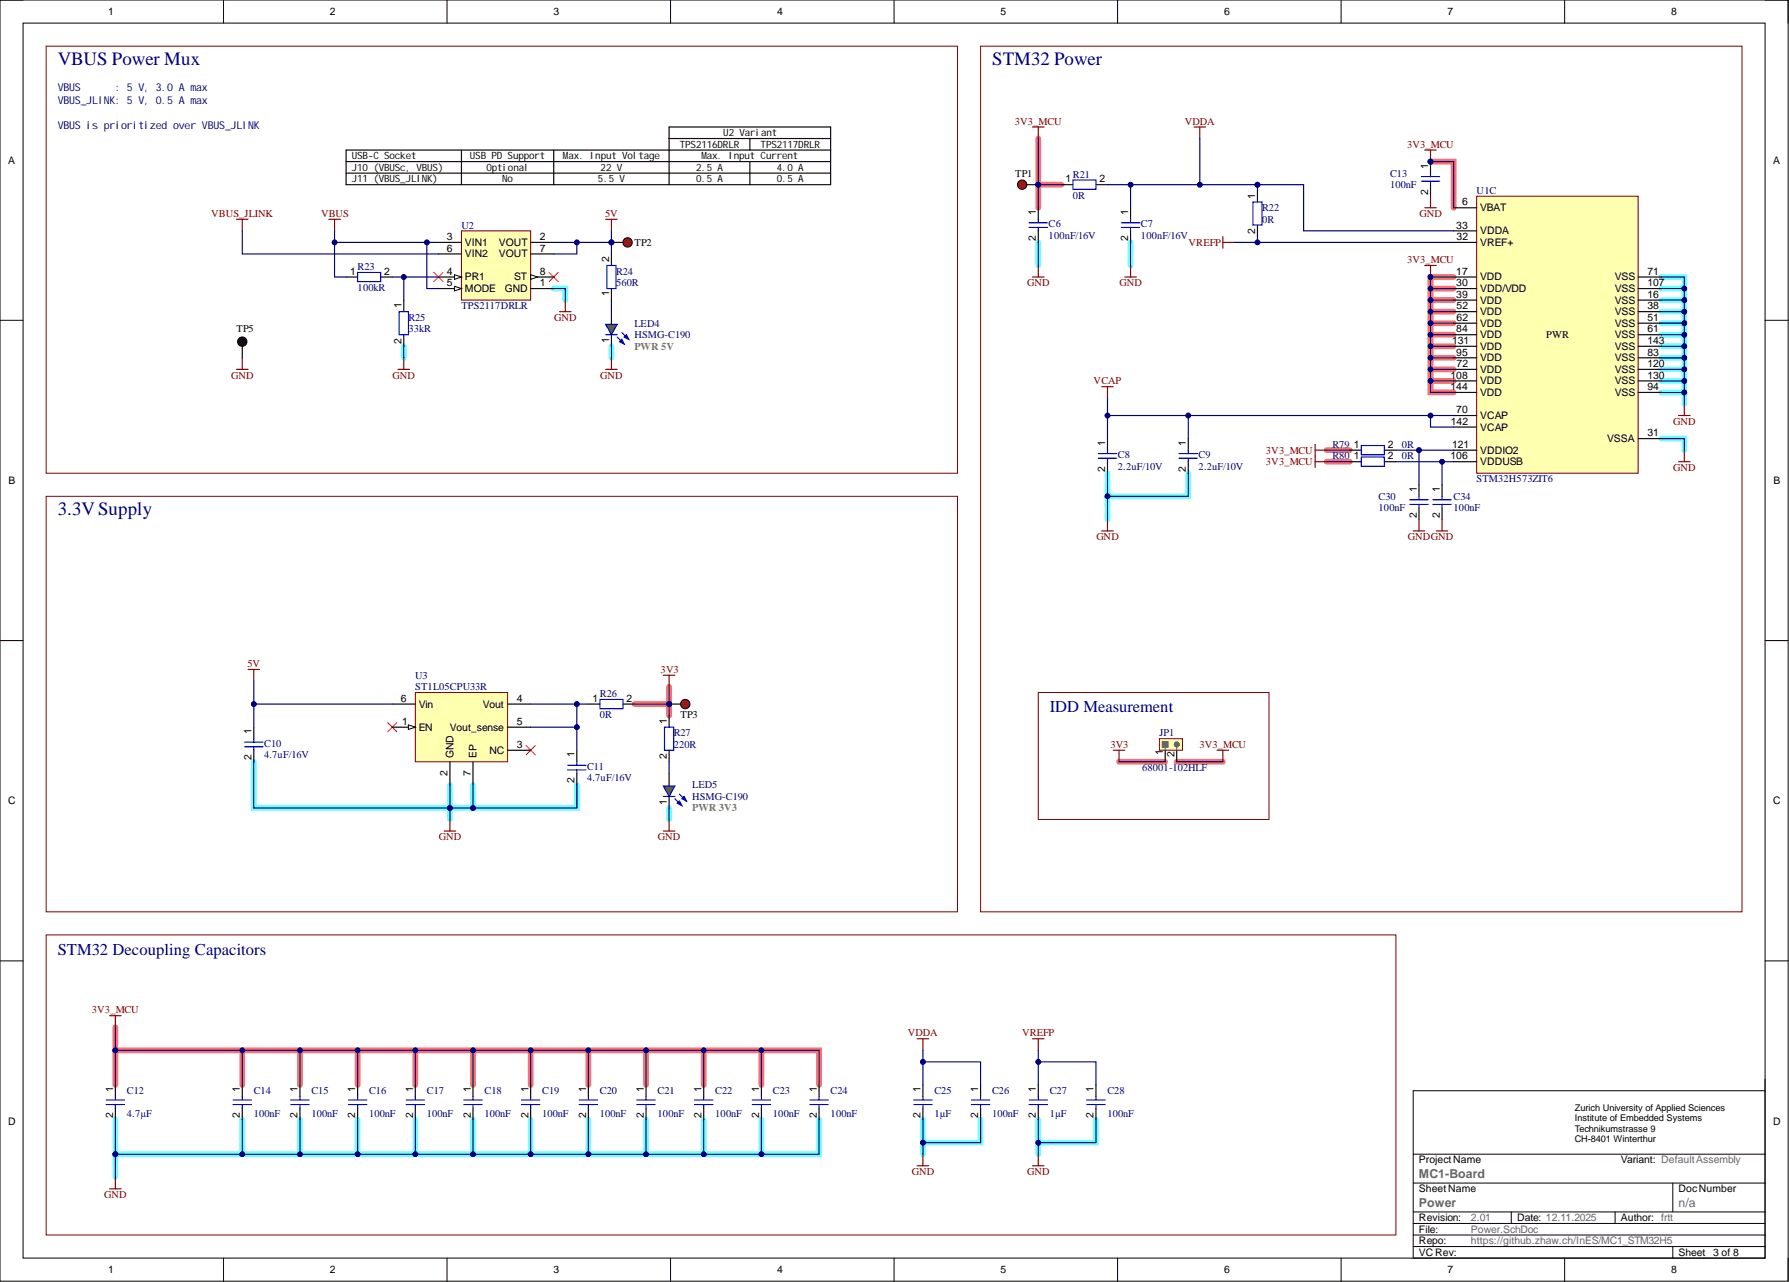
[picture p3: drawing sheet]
<svg xmlns="http://www.w3.org/2000/svg" width="393mm" height="282mm" viewBox="0 0 393 282" stroke-linecap="round" stroke-linejoin="round" font-family="sans-serif">
<defs><g id="words">
<g font-size="4.1" fill="#000080">
<text x="12.7" y="14.3">VBUS Power Mux</text>
<text x="218.1" y="14.3">STM32 Power</text>
<text x="12.7" y="113.3">3.3VSupply</text>
</g>
<g font-size="3.6" fill="#000080">
<text x="230.8" y="156.6">IDD Measurement</text>
<text x="12.7" y="209.9">STM32 Decoupling Capacitors</text>
</g>
<g font-size="2.7" fill="#666">
<text x="312" y="258.9">MC1-Board</text>
<text x="312" y="265.3">Power</text>
<text x="369.1" y="265.3">n/a</text>
</g>
<g font-size="2.4" fill="#000080">
<text x="12.7" y="20">VBUS</text>
<text x="12.7" y="22.8">VBUS_JLINK: 5 V, 0.5 A max</text>
<text x="25.4" y="20">: 5 V, 3.0 A max</text>
<text x="12.7" y="28.3">VBUS is prioritized over VBUS_JLINK</text>
</g>
<g font-size="2.3">
<text x="23.8" y="3.3">1</text>
<text x="72.5" y="3.3">2</text>
<text x="121.7" y="3.3">3</text>
<text x="170.9" y="3.3">4</text>
<text x="220" y="3.3">5</text>
<text x="269.1" y="3.3">6</text>
<text x="318.2" y="3.3">7</text>
<text x="367.5" y="3.3">8</text>
<text x="1.8" y="36">A</text>
<text x="223.2" y="38.8">TP1</text>
<text x="234.3" y="40.1">1</text>
<text x="241.7" y="40.1">2</text>
<text x="314" y="37.1" transform="rotate(-90 314 37.1)">1</text>
<text x="389.9" y="36">A</text>
<text x="227.8" y="47.2" transform="rotate(-90 227.8 47.2)">1</text>
<text x="248.1" y="47.2" transform="rotate(-90 248.1 47.2)">1</text>
<text x="276" y="43.7" transform="rotate(-90 276 43.7)">1</text>
<text x="314" y="42.8" transform="rotate(-90 314 42.8)">2</text>
<text x="321.5" y="45.2">6</text>
<text x="325.4" y="46.4">VBAT</text>
<text x="98.2" y="52.8">3</text>
<text x="118.7" y="52.8">2</text>
<text x="227.8" y="53" transform="rotate(-90 227.8 53)">2</text>
<text x="248.1" y="53" transform="rotate(-90 248.1 53)">2</text>
<text x="276" y="51.4" transform="rotate(-90 276 51.4)">2</text>
<text x="320.2" y="50.3">33</text>
<text x="320.3" y="52.8">32</text>
<text x="325.4" y="51.5">VDDA</text>
<text x="98.2" y="55.3">6</text>
<text x="102.2" y="54.1">VIN1</text>
<text x="102.2" y="56.6">VIN2</text>
<text x="109.7" y="54.1">VOUT</text>
<text x="109.7" y="56.6">VOUT</text>
<text x="118.7" y="55.3">7</text>
<text x="133.9" y="57.6" transform="rotate(-90 133.9 57.6)">2</text>
<text x="139.5" y="54.1">TP2</text>
<text x="325.4" y="54.1">VREF+</text>
<text x="77" y="60.4">1</text>
<text x="84.5" y="60.4">2</text>
<text x="98.2" y="60.4">4</text>
<text x="98.2" y="62.9">5</text>
<text x="102.2" y="61.7">PR1</text>
<text x="102.2" y="64.2">MODE</text>
<text x="111" y="64.2">GND</text>
<text x="113" y="61.7">ST</text>
<text x="118.7" y="62.9">1</text>
<text x="118.7" y="60.4">8</text>
<text x="133.9" y="65.1" transform="rotate(-90 133.9 65.1)">1</text>
<text x="320.2" y="62.9">30</text>
<text x="320.2" y="60.4">17</text>
<text x="320.2" y="65.5">39</text>
<text x="325.4" y="64.2">VDD/VDD</text>
<text x="325.4" y="61.7">VDD</text>
<text x="355" y="61.7">VSS</text>
<text x="355" y="64.2">VSS</text>
<text x="362.2" y="65.5">16</text>
<text x="362.2" y="60.4">71</text>
<text x="362.2" y="62.9">107</text>
<text x="88.3" y="67.8" transform="rotate(-90 88.3 67.8)">1</text>
<text x="320.3" y="70.6">62</text>
<text x="320.3" y="68">52</text>
<text x="325.4" y="66.7">VDD</text>
<text x="325.4" y="71.8">VDD</text>
<text x="325.4" y="69.3">VDD</text>
<text x="355" y="66.7">VSS</text>
<text x="355" y="69.3">VSS</text>
<text x="355" y="71.8">VSS</text>
<text x="362.2" y="68">38</text>
<text x="362.2" y="70.6">51</text>
<text x="52" y="73.1">TP5</text>
<text x="88.3" y="75.5" transform="rotate(-90 88.3 75.5)">2</text>
<text x="133.9" y="75.5" transform="rotate(-90 133.9 75.5)">1</text>
<text x="319.3" y="75.6">131</text>
<text x="320.2" y="73.1">84</text>
<text x="325.4" y="74.4">VDD</text>
<text x="325.4" y="76.9">VDD</text>
<text x="340" y="74.4">PWR</text>
<text x="355" y="76.9">VSS</text>
<text x="355" y="74.4">VSS</text>
<text x="362.2" y="75.6">143</text>
<text x="362.2" y="73.1">61</text>
<text x="318.9" y="83.2">108</text>
<text x="320.2" y="78.2">95</text>
<text x="320.3" y="80.7">72</text>
<text x="325.4" y="79.4">VDD</text>
<text x="325.4" y="82">VDD</text>
<text x="355" y="82">VSS</text>
<text x="355" y="79.4">VSS</text>
<text x="362.2" y="83.2">130</text>
<text x="362.2" y="80.7">120</text>
<text x="362.2" y="78.2">83</text>
<text x="318.9" y="85.8">144</text>
<text x="325.4" y="84.5">VDD</text>
<text x="325.4" y="87">VDD</text>
<text x="355" y="84.5">VSS</text>
<text x="355" y="87">VSS</text>
<text x="362.2" y="85.8">94</text>
<text x="319" y="93.4">142</text>
<text x="320.2" y="90.9">70</text>
<text x="325.4" y="92.1">VCAP</text>
<text x="325.4" y="94.7">VCAP</text>
<text x="362.2" y="95.9">31</text>
<text x="243" y="98" transform="rotate(-90 243 98)">1</text>
<text x="260.8" y="98" transform="rotate(-90 260.8 98)">1</text>
<text x="297.7" y="98.5">1</text>
<text x="297.7" y="101">1</text>
<text x="305.1" y="98.5">2</text>
<text x="305.1" y="101">2</text>
<text x="318.9" y="101">106</text>
<text x="319.3" y="98.5">121</text>
<text x="325.4" y="99.7">VDDIO2</text>
<text x="353.3" y="97.2">VSSA</text>
<text x="1.9" y="106.4">B</text>
<text x="243" y="103.7" transform="rotate(-90 243 103.7)">2</text>
<text x="260.8" y="103.7" transform="rotate(-90 260.8 103.7)">2</text>
<text x="325.4" y="102.3">VDDUSB</text>
<text x="389.9" y="106.4">B</text>
<text x="311.5" y="113.9" transform="rotate(-90 311.5 113.9)">2</text>
<text x="311.5" y="108.1" transform="rotate(-90 311.5 108.1)">1</text>
<text x="316.6" y="113.9" transform="rotate(-90 316.6 113.9)">2</text>
<text x="316.6" y="108.1" transform="rotate(-90 316.6 108.1)">1</text>
<text x="88.1" y="154.3">6</text>
<text x="92.1" y="155.6">Vin</text>
<text x="106.2" y="155.6">Vout</text>
<text x="113.6" y="154.3">4</text>
<text x="130.3" y="154.3">1</text>
<text x="137.7" y="154.3">2</text>
<text x="55.3" y="161.4" transform="rotate(-90 55.3 161.4)">1</text>
<text x="88.4" y="159.4">1</text>
<text x="92.1" y="160.6">EN</text>
<text x="98.9" y="160.6">Vout_sense</text>
<text x="113.6" y="159.4">5</text>
<text x="146.6" y="159.1" transform="rotate(-90 146.6 159.1)">1</text>
<text x="149.7" y="157.8">TP3</text>
<text x="55.3" y="167.2" transform="rotate(-90 55.3 167.2)">2</text>
<text x="99.7" y="166.7" transform="rotate(-90 99.7 166.7)">GND</text>
<text x="104.8" y="166.7" transform="rotate(-90 104.8 166.7)">EP</text>
<text x="107.6" y="165.7">NC</text>
<text x="113.6" y="164.4">3</text>
<text x="126.3" y="166.5" transform="rotate(-90 126.3 166.5)">1</text>
<text x="146.6" y="166.9" transform="rotate(-90 146.6 166.9)">2</text>
<text x="255.7" y="166.1" transform="rotate(-90 255.7 166.1)">1</text>
<text x="258.2" y="166.4" transform="rotate(-90 258.2 166.4)">2</text>
<text x="98.4" y="170.7" transform="rotate(-90 98.4 170.7)">2</text>
<text x="103.5" y="170.7" transform="rotate(-90 103.5 170.7)">7</text>
<text x="126.3" y="172.2" transform="rotate(-90 126.3 172.2)">2</text>
<text x="1.8" y="176.9">C</text>
<text x="146.6" y="177" transform="rotate(-90 146.6 177)">1</text>
<text x="389.9" y="176.9">C</text>
<text x="24.9" y="245.8" transform="rotate(-90 24.9 245.8)">2</text>
<text x="24.9" y="240.1" transform="rotate(-90 24.9 240.1)">1</text>
<text x="52.8" y="245.8" transform="rotate(-90 52.8 245.8)">2</text>
<text x="52.8" y="240.1" transform="rotate(-90 52.8 240.1)">1</text>
<text x="65.4" y="245.8" transform="rotate(-90 65.4 245.8)">2</text>
<text x="65.4" y="240.1" transform="rotate(-90 65.4 240.1)">1</text>
<text x="78.1" y="245.8" transform="rotate(-90 78.1 245.8)">2</text>
<text x="78.1" y="240.1" transform="rotate(-90 78.1 240.1)">1</text>
<text x="90.8" y="245.8" transform="rotate(-90 90.8 245.8)">2</text>
<text x="90.8" y="240.1" transform="rotate(-90 90.8 240.1)">1</text>
<text x="103.5" y="245.8" transform="rotate(-90 103.5 245.8)">2</text>
<text x="103.5" y="240.1" transform="rotate(-90 103.5 240.1)">1</text>
<text x="116.2" y="245.8" transform="rotate(-90 116.2 245.8)">2</text>
<text x="116.2" y="240.1" transform="rotate(-90 116.2 240.1)">1</text>
<text x="128.9" y="245.8" transform="rotate(-90 128.9 245.8)">2</text>
<text x="128.9" y="240.1" transform="rotate(-90 128.9 240.1)">1</text>
<text x="141.5" y="245.8" transform="rotate(-90 141.5 245.8)">2</text>
<text x="141.5" y="240.1" transform="rotate(-90 141.5 240.1)">1</text>
<text x="154.2" y="245.8" transform="rotate(-90 154.2 245.8)">2</text>
<text x="154.2" y="240.1" transform="rotate(-90 154.2 240.1)">1</text>
<text x="166.9" y="245.8" transform="rotate(-90 166.9 245.8)">2</text>
<text x="166.9" y="240.1" transform="rotate(-90 166.9 240.1)">1</text>
<text x="179.6" y="245.8" transform="rotate(-90 179.6 245.8)">2</text>
<text x="179.6" y="240.1" transform="rotate(-90 179.6 240.1)">1</text>
<text x="202.4" y="245.8" transform="rotate(-90 202.4 245.8)">2</text>
<text x="202.4" y="240.1" transform="rotate(-90 202.4 240.1)">1</text>
<text x="215.1" y="245.8" transform="rotate(-90 215.1 245.8)">2</text>
<text x="215.1" y="240.1" transform="rotate(-90 215.1 240.1)">1</text>
<text x="227.8" y="245.8" transform="rotate(-90 227.8 245.8)">2</text>
<text x="227.8" y="240.1" transform="rotate(-90 227.8 240.1)">1</text>
<text x="240.5" y="245.8" transform="rotate(-90 240.5 245.8)">2</text>
<text x="240.5" y="240.1" transform="rotate(-90 240.5 240.1)">1</text>
<text x="1.8" y="247.3">D</text>
<text x="389.9" y="247.3">D</text>
<text x="312" y="255.8">ProjectName</text>
<text x="356.4" y="255.8">Variant: DefaultAssembly</text>
<text x="312" y="262.1">Sheet Name</text>
<text x="369.1" y="262.1">DocNumber</text>
<text x="312" y="268.5">Revision:</text>
<text x="333.6" y="268.5">Date: 12.11.2025</text>
<text x="356.4" y="268.5">Author: frtt</text>
<text x="312" y="271">File:</text>
<text x="312" y="273.6">Repo:</text>
<text x="23.8" y="279.9">1</text>
<text x="72.5" y="279.9">2</text>
<text x="121.7" y="279.9">3</text>
<text x="170.9" y="279.9">4</text>
<text x="220" y="279.9">5</text>
<text x="269.1" y="279.9">6</text>
<text x="312" y="276.1">VCRev:</text>
<text x="318.2" y="279.9">7</text>
<text x="367.5" y="279.9">8</text>
<text x="369.1" y="276.1">Sheet</text>
<text x="376.7" y="276.1">3 of 8</text>
</g>
<g font-size="2.3" fill="#800000">
<text x="223.1" y="27.4">3V3_MCU</text>
<text x="260.5" y="27.4">VDDA</text>
<text x="309.4" y="32.5">3V3_MCU</text>
<text x="46.4" y="47.7">VBUS_JLINK</text>
<text x="70.6" y="47.7">VBUS</text>
<text x="133.1" y="47.7">5V</text>
<text x="312.1" y="47.7">GND</text>
<text x="261.3" y="54.1">VREFP</text>
<text x="309.4" y="57.9">3V3_MCU</text>
<text x="225.8" y="62.9">GND</text>
<text x="246.1" y="62.9">GND</text>
<text x="121.8" y="70.6">GND</text>
<text x="50.8" y="83.2">GND</text>
<text x="86.3" y="83.2">GND</text>
<text x="132" y="83.2">GND</text>
<text x="240.5" y="84.5">VCAP</text>
<text x="367.9" y="93.4">GND</text>
<text x="278.3" y="99.7">3V3_MCU</text>
<text x="278.3" y="102.3">3V3_MCU</text>
<text x="367.9" y="103.5">GND</text>
<text x="241.1" y="118.8">GND</text>
<text x="309.5" y="118.8">GNDGND</text>
<text x="54.5" y="146.7">5V</text>
<text x="145.3" y="148">3V3</text>
<text x="244.2" y="164.4">3V3</text>
<text x="263.7" y="164.4">3V3_MCU</text>
<text x="96.5" y="184.7">GND</text>
<text x="144.7" y="184.7">GND</text>
<text x="20.2" y="222.8">3V3_MCU</text>
<text x="199.6" y="227.9">VDDA</text>
<text x="224.7" y="227.9">VREFP</text>
<text x="22.9" y="263.4">GND</text>
<text x="200.5" y="258.3">GND</text>
<text x="225.8" y="258.3">GND</text>
</g>
<g font-size="2.3" fill="#000080">
<text x="235.9" y="39.1">R21</text>
<text x="305.6" y="41.4">100nF</text>
<text x="305.6" y="38.8">C13</text>
<text x="235.9" y="43.7">0R</text>
<text x="277.5" y="46.4">R22</text>
<text x="324.7" y="42.6">U1C</text>
<text x="101.5" y="50.3">U2</text>
<text x="230.6" y="50">C6</text>
<text x="230.6" y="52.5">100nF/16V</text>
<text x="250.9" y="50">C7</text>
<text x="250.9" y="52.5">100nF/16V</text>
<text x="277.5" y="49">0R</text>
<text x="78.6" y="59.4">R23</text>
<text x="78.6" y="64">100kR</text>
<text x="135.4" y="60.4">R24</text>
<text x="135.4" y="62.9">560R</text>
<text x="89.8" y="70.6">R25</text>
<text x="101.5" y="68">TPS2117DRLR</text>
<text x="139.5" y="71.8">LED4</text>
<text x="89.8" y="73.1">33kR</text>
<text x="139.5" y="74.4">HSMG-C190</text>
<text x="245.8" y="100.8">C8</text>
<text x="263.5" y="100.8">C9</text>
<text x="293" y="98.5">R79</text>
<text x="293" y="101">R80</text>
<text x="308.2" y="98.5">0R</text>
<text x="308.2" y="101">0R</text>
<text x="245.8" y="103.3">2.2uF/10V</text>
<text x="263.5" y="103.3">2.2uF/10V</text>
<text x="324.7" y="106.1">STM32H573ZIT6</text>
<text x="303.1" y="112.4">100nF</text>
<text x="303.1" y="109.9">C30</text>
<text x="319.6" y="112.4">100nF</text>
<text x="319.6" y="109.9">C34</text>
<text x="91.3" y="149.2">U3</text>
<text x="91.3" y="151.8">ST1L05CPU33R</text>
<text x="131.9" y="153.3">R26</text>
<text x="131.9" y="157.8">0R</text>
<text x="148.1" y="161.9">R27</text>
<text x="254.9" y="161.9">JP1</text>
<text x="58.1" y="164.2">C10</text>
<text x="58.1" y="166.7">4.7uF/16V</text>
<text x="148.1" y="164.4">220R</text>
<text x="129.1" y="169.3">C11</text>
<text x="129.1" y="171.8">4.7uF/16V</text>
<text x="152.2" y="173.3">LED5</text>
<text x="251.1" y="169.5">68001-102HLF</text>
<text x="152.2" y="175.9">HSMG-C190</text>
<text x="27.9" y="245.7">4.7µF</text>
<text x="27.9" y="240.6">C12</text>
<text x="55.8" y="245.7">100nF</text>
<text x="55.8" y="240.6">C14</text>
<text x="68.5" y="245.7">100nF</text>
<text x="68.5" y="240.6">C15</text>
<text x="81.2" y="245.7">100nF</text>
<text x="81.2" y="240.6">C16</text>
<text x="93.9" y="245.7">100nF</text>
<text x="93.9" y="240.6">C17</text>
<text x="106.5" y="245.7">100nF</text>
<text x="106.5" y="240.6">C18</text>
<text x="119.2" y="245.7">100nF</text>
<text x="119.2" y="240.6">C19</text>
<text x="131.9" y="245.7">100nF</text>
<text x="131.9" y="240.6">C20</text>
<text x="144.6" y="245.7">100nF</text>
<text x="144.6" y="240.6">C21</text>
<text x="157.3" y="245.7">100nF</text>
<text x="157.3" y="240.6">C22</text>
<text x="169.9" y="245.7">100nF</text>
<text x="169.9" y="240.6">C23</text>
<text x="182.6" y="245.7">100nF</text>
<text x="182.6" y="240.6">C24</text>
<text x="205.5" y="245.7">1µF</text>
<text x="205.5" y="240.6">C25</text>
<text x="218.1" y="245.7">100nF</text>
<text x="218.1" y="240.6">C26</text>
<text x="230.8" y="245.7">1µF</text>
<text x="230.8" y="240.6">C27</text>
<text x="243.5" y="245.7">100nF</text>
<text x="243.5" y="240.6">C28</text>
</g>
<g font-size="2.3" fill="#609c60">
<text x="139.5" y="76.9">PWR 5V</text>
<text x="152.2" y="178.4">PWR 3V3</text>
</g>
<g font-size="2.3" fill="#666">
<text x="323.4" y="268.5">2.01</text>
<text x="323.4" y="271">Power.SchDoc</text>
<text x="323.4" y="273.6">https://github.zhaw.ch/InES/MC1_STM32H5</text>
</g>
<g font-size="2.2">
<text x="159" y="29.9">U2 Variant</text>
<text x="77.4" y="35">USB-C Socket</text>
<text x="103.3" y="35">USB PD Support</text>
<text x="123.8" y="35">Max. Input Voltage</text>
<text x="149.5" y="32.5">TPS2116DRLR</text>
<text x="154.2" y="35">Max. Input Current</text>
<text x="167.2" y="32.5">TPS2117DRLR</text>
<text x="77.4" y="37.6">J10 (VBUSc, VBUS)</text>
<text x="77.4" y="40.1">J11 (VBUS_JLINK)</text>
<text x="107" y="37.6">Optional</text>
<text x="110.4" y="40.1">No</text>
<text x="131.5" y="40.1">5.5 V</text>
<text x="132.1" y="37.6">22 V</text>
<text x="153" y="37.6">2.5 A</text>
<text x="153" y="40.1">0.5 A</text>
<text x="170.8" y="37.6">4.0 A</text>
<text x="170.8" y="40.1">0.5 A</text>
</g>
<g font-size="2">
<text x="346.2" y="244.2">Zurich University of Applied Sciences</text>
<text x="346.2" y="246.5">Institute of Embedded Systems</text>
<text x="346.2" y="248.8">Technikumstrasse 9</text>
<text x="346.2" y="251.1">CH-8401 Winterthur</text>
</g>
</g></defs>
<g fill="none" stroke="#000" stroke-width=".22">
<path d="M0 0h393.2v281.7h-393.2zM0 0h5.1M5.1 5.1h383v271.5h-383zM49.1 0v5.1M98.3 0v5.1M147.4 0v5.1M196.6 0v5.1M245.7 0v5.1M294.9 0v5.1M344 0v5.1M388.1 0h5.1v5.1M0 70.4h5.1"/>
<path d="M388.1 70.4h5.1M0 140.8h5.1M388.1 140.8h5.1M0 211.3h5.1M388.1 211.3h5.1M388.1 237.3v39.3h-77.4v-36.8h77.4M310.7 253.8h77.4M49.1 276.6v5.1M98.3 276.6v5.1M147.4 276.6v5.1M196.6 276.6v5.1M245.7 276.6v5.1"/>
<path d="M294.9 276.6v5.1M310.7 269h77.4M310.7 260.1h77.4M310.7 266.5h77.4M310.7 271.5h77.4M310.7 274.1h77.4M332.3 266.5v2.5M344 276.6v5.1M355.1 266.5v2.5M367.8 260.1v6.4M367.8 274.1v2.5M393.2 276.6v5.1"/>
</g>
<g fill="none" stroke="#ff6e6e" stroke-width="1.3">
<path d="M228.3 30.5v10.1h5.1M314.5 35.5h5.1v10.2M228.3 40.6v5.1M314.5 73.6h5.1M314.5 78.7h5.1M314.5 63.4h5.1M314.5 66h5.1M314.5 76.1h5.1M314.5 71.1h5.1M314.5 68.5h5.1M319.6 60.9h-5.1v25.4h5.1M291.7 99h5.1"/>
<path d="M314.5 83.7h5.1M314.5 81.2h5.1M291.7 101.5h5.1M147.1 151v3.8h-7.6M147.1 154.8v2.5M246 167.5h10.2M258.7 167.5h10.2M25.4 230.9h154.7v7.6M25.4 225.9v12.6M53.3 230.9v7.6M65.9 230.9v7.6M78.6 230.9v7.6"/>
<path d="M91.3 230.9v7.6M104 230.9v7.6M116.7 230.9v7.6M129.4 230.9v7.6M142 230.9v7.6M154.7 230.9v7.6M167.4 230.9v7.6"/>
</g>
<g fill="none" stroke="#6effff" stroke-width="1.3">
<path d="M228.3 53.3v5.1M248.6 53.3v5.1M88.8 76.1v2.6M121.8 63.4h2.5v2.6M134.4 76.1v2.6M365.3 60.9h5v25.4h-5M365.3 66h5M365.3 68.5h5M365.3 76.1h5M365.3 63.4h5M365.3 73.6h5M365.3 71.1h5"/>
<path d="M365.3 78.7h5M365.3 96.4h5v2.6M365.3 83.7h5M365.3 81.2h5M370.3 86.3v2.5M243.5 104v5.1h17.8v-5.1M243.5 109.1v5.1M55.8 167.5v10.1h43.1v2.6M98.9 172.6v5h5.1v-5M126.8 172.6v5h-22.8M147.1 177.6v2.6M25.4 246.2v12.7"/>
<path d="M53.3 246.2v7.6M65.9 246.2v7.6M78.6 246.2v7.6M91.3 246.2v7.6M104 246.2v7.6M116.7 246.2v7.6M129.4 246.2v7.6M142 246.2v7.6M154.7 246.2v7.6M167.4 246.2v7.6M180.1 246.2v7.6h-154.7M202.9 246.2v7.6"/>
<path d="M215.6 246.2v5h-12.7M228.3 246.2v7.6M241 246.2v5h-12.7"/>
</g>
<path d="M10.1 10.2h200.4v93.8h-200.4zM10.1 109.1h200.4v91.4h-200.4zM10.1 205.6h296.8v65.9h-296.8z" fill="none" stroke="#800000" stroke-width=".22"/>
<g fill="none" stroke="#800000" stroke-width=".25">
<path d="M123 68.5h2.6M124.3 66v2.5M54.5 147.2h2.6M55.8 147.2v2.5M145.8 148.5h2.6M147.1 148.5v2.5M97.7 182.7h2.5M98.9 180.2v2.5M24.1 223.3h2.5M25.4 223.3v2.6M201.7 228.4h2.5M202.9 228.4v2.5"/>
<path d="M227 228.4h2.6M228.3 228.4v2.5M25.4 258.9v2.5M201.7 256.3h2.5M202.9 253.8v2.5M227 256.3h2.6M228.3 253.8v2.5M24.1 261.4h2.5"/>
</g>
<g fill="none" stroke="#000" stroke-width=".25">
<path d="M55.8 159.9v2.5M55.8 165v2.5M126.8 165v2.5M126.8 170v2.6M25.4 238.5v2.6M53.3 238.5v2.6M65.9 238.5v2.6M78.6 238.5v2.6M91.3 238.5v2.6M104 238.5v2.6M116.7 238.5v2.6M129.4 238.5v2.6"/>
<path d="M142 238.5v2.6M154.7 238.5v2.6M167.4 238.5v2.6M180.1 238.5v2.6M202.9 238.5v2.6M215.6 238.5v2.6M228.3 238.5v2.6M241 238.5v2.6M25.4 243.6v2.6M53.3 243.6v2.6M65.9 243.6v2.6M78.6 243.6v2.6"/>
<path d="M91.3 243.6v2.6M104 243.6v2.6M116.7 243.6v2.6M129.4 243.6v2.6M142 243.6v2.6M154.7 243.6v2.6M167.4 243.6v2.6M180.1 243.6v2.6M202.9 243.6v2.6M215.6 243.6v2.6M228.3 243.6v2.6M241 243.6v2.6"/>
</g>
<g fill="none" stroke="#00f" stroke-width=".25">
<path d="M53.8 164.2h4M53.8 163.2h4M55.8 162.4v.8M55.8 164.2v.8M124.8 169.3h4.1M124.8 168.3h4.1M126.8 167.5v.8M126.8 169.3v.7M23.3 242.9h4.1M23.3 241.8h4.1M25.4 241.1v.7M25.4 242.9v.7"/>
<path d="M51.2 242.9h4.1M51.2 241.8h4.1M53.3 241.1v.7M53.3 242.9v.7M63.9 242.9h4.1M63.9 241.8h4.1M65.9 241.1v.7M65.9 242.9v.7M76.6 242.9h4.1M76.6 241.8h4.1M78.6 241.1v.7M78.6 242.9v.7"/>
<path d="M89.3 242.9h4M89.3 241.8h4M91.3 241.1v.7M91.3 242.9v.7M102 242.9h4M102 241.8h4M104 241.1v.7M104 242.9v.7M114.7 242.9h4M114.7 241.8h4M116.7 241.1v.7M116.7 242.9v.7"/>
<path d="M127.3 242.9h4.1M127.3 241.8h4.1M129.4 241.1v.7M129.4 242.9v.7M140 242.9h4.1M140 241.8h4.1M142 241.1v.7M142 242.9v.7M152.7 242.9h4.1M152.7 241.8h4.1M154.7 241.1v.7M154.7 242.9v.7"/>
<path d="M165.4 242.9h4M165.4 241.8h4M167.4 241.1v.7M167.4 242.9v.7M178.1 242.9h4M178.1 241.8h4M180.1 241.1v.7M180.1 242.9v.7M200.9 242.9h4M200.9 241.8h4M202.9 241.1v.7M202.9 242.9v.7"/>
<path d="M213.6 242.9h4M213.6 241.8h4M215.6 241.1v.7M215.6 242.9v.7M226.3 242.9h4M226.3 241.8h4M228.3 241.1v.7M228.3 242.9v.7M238.9 242.9h4.1M238.9 241.8h4.1M241 241.1v.7M241 242.9v.7"/>
</g>
<path d="M85.2 158.9l2.1 2M87.3 158.9l-2.1 2M115.7 163.9l2 2.1M117.7 163.9l-2 2.1" fill="none" stroke="#f00" stroke-width=".22"/>
<path d="M324.7 43.1h35.5v60.9h-35.5z" fill-rule="evenodd" fill="#ffffb0"/>
<path d="M324.7 43.1h35.5v60.9h-35.5z" fill="none" stroke="#800000" stroke-width=".22"/>
<g fill="none" stroke="#000" stroke-width=".25">
<path d="M319.6 45.7h5.1M319.6 53.3h5.1M319.6 50.8h5.1M319.6 66h5.1M319.6 68.5h5.1M319.6 73.6h5.1M319.6 78.7h5.1M319.6 76.1h5.1M319.6 63.4h5.1M319.6 60.9h5.1M319.6 71.1h5.1M360.2 66h5.1"/>
<path d="M360.2 68.5h5.1M360.2 73.6h5.1M360.2 78.7h5.1M360.2 76.1h5.1M360.2 63.4h5.1M360.2 60.9h5.1M360.2 71.1h5.1M319.6 83.7h5.1M319.6 99h5.1M319.6 81.2h5.1M319.6 86.3h5.1M319.6 91.4h5.1"/>
<path d="M319.6 93.9h5.1M360.2 83.7h5.1M360.2 81.2h5.1M360.2 86.3h5.1M360.2 96.4h5.1M319.6 101.5h5.1"/>
</g>
<path d="M313.3 58.4h2.5M314.5 58.4v2.5M369.1 91.4h2.5M370.3 88.8v2.6M370.3 99v2.5M369.1 101.5h2.5" fill="none" stroke="#800000" stroke-width=".25"/>
<circle cx="314.5" cy="60.9" r=".51" fill="#000080"/>
<circle cx="314.5" cy="60.9" r=".51" fill="none" stroke="#000080" stroke-width=".22"/>
<path d="M313.3 33h2.5M314.5 33v2.5M242.2 85h2.6M243.5 85v2.6M289.2 97.7v2.5M289.2 99h2.5M242.2 116.7h2.6M243.5 114.2v2.5" fill="none" stroke="#800000" stroke-width=".25"/>
<circle cx="314.5" cy="35.5" r=".51" fill="#000080"/>
<circle cx="314.5" cy="35.5" r=".51" fill="none" stroke="#000080" stroke-width=".22"/>
<g fill="none" stroke="#800000" stroke-width=".25">
<path d="M227 27.9h2.6M228.3 27.9v2.6M262.5 27.9h2.6M263.8 27.9v2.6M133.2 48.2h2.5M134.4 48.2v2.6M228.3 58.4v2.5M248.6 58.4v2.5M268.9 52v2.6M268.9 53.3h2.5M88.8 78.7v2.5M227 60.9h2.6"/>
<path d="M247.3 60.9h2.5M87.5 81.2h2.5M244.8 165h2.5M246 165v2.5M267.6 165h2.5M268.9 165v2.5"/>
</g>
<g fill="none" stroke="#000" stroke-width=".25">
<path d="M228.3 45.7v2.5M228.3 50.8v2.5M233.4 40.6h2.5M241 40.6h2.5M248.6 45.7v2.5M248.6 50.8v2.5M276.5 41.9v2.5M276.5 49.5v2.5M76.1 60.9h2.5M83.7 60.9h2.5M88.8 66v2.5M88.8 73.6v2.5"/>
<path d="M134.4 68.5v2.8M134.4 73.6v2.5M243.5 96.4v2.6M261.3 96.4v2.6M243.5 101.5v2.5M261.3 101.5v2.5"/>
</g>
<g fill="none" stroke="#00f" stroke-width=".25">
<path d="M235.9 39.6h5.1v2h-5.1zM78.6 59.9h5.1v2h-5.1zM226.3 50h4M226.3 49h4M228.3 48.2v.8M228.3 50v.8M246.5 50h4.1M246.5 49h4.1M248.6 48.2v.8M248.6 50v.8M275.5 44.4h2v5.1h-2zM87.8 68.5h2v5.1h-2z"/>
<path d="M241.5 99.7h4M243.5 99v.7M259.2 99.7h4.1M261.3 99v.7M241.5 100.8h4M243.5 100.8v.7M259.2 100.8h4.1M261.3 100.8v.7"/>
</g>
<path d="M215.6 10.2h167.4v190.3h-167.4zM228.3 152.3h50.7v27.9h-50.7z" fill="none" stroke="#800000" stroke-width=".22"/>
<path d="M133.2 71.3h2.5l-1.3 2.3z" fill="#00bf00"/>
<path d="M133.2 71.3h2.5l-1.3 2.3zM135.7 74.1l1.5 1.5M136.7 73.1l1.5 1.5" fill="none" stroke="#00f" stroke-width=".25"/>
<path d="M136.7 74.6l.5 1-1-.5z" fill="#00f"/>
<path d="M136.7 74.6l.5 1-1-.5z" fill="none" stroke="#00f" stroke-width=".25"/>
<path d="M137.7 73.6l.5 1-1-.5z" fill="#00f"/>
<path d="M133.2 73.6h2.5M137.7 73.6l.5 1-1-.5z" fill="none" stroke="#00f" stroke-width=".25"/>
<path d="M134.4 78.7v2.5M133.2 81.2h2.5" fill="none" stroke="#800000" stroke-width=".25"/>
<path d="M95.4 59.9l2 2M97.4 59.9l-2 2M120.7 59.9l2.1 2M122.8 59.9l-2.1 2" fill="none" stroke="#f00" stroke-width=".22"/>
<path d="M101.5 50.8h15.2v15.2h-15.2z" fill-rule="evenodd" fill="#ffffb0"/>
<path d="M101.5 50.8h15.2v15.2h-15.2z" fill="none" stroke="#800000" stroke-width=".22"/>
<path d="M96.4 53.3h5.1M116.7 53.3h5.1M96.4 60.9h5.1M116.7 63.4h5.1" fill="none" stroke="#000" stroke-width=".25"/>
<path d="M99.9 60.4l1.6 .5-1.6 .5z" fill="#f8fcff"/>
<path d="M99.9 60.4l1.6 .5-1.6 .5z" fill="none" stroke="#000" stroke-width=".22"/>
<path d="M96.4 63.4h5.1" fill="none" stroke="#000" stroke-width=".25"/>
<path d="M99.9 62.9l1.6 .5-1.6 .6z" fill="#f8fcff"/>
<path d="M99.9 62.9l1.6 .5-1.6 .6z" fill="none" stroke="#000" stroke-width=".22"/>
<path d="M96.4 55.8h5.1M116.7 55.8h5.1M116.7 60.9h5.1" fill="none" stroke="#000" stroke-width=".25"/>
<path d="M116.7 60.4l1.5 .5-1.5 .5z" fill="#f8fcff"/>
<path d="M116.7 60.4l1.5 .5-1.5 .5z" fill="none" stroke="#000" stroke-width=".22"/>
<path d="M289.2 100.2v2.6M289.2 101.5h2.5" fill="none" stroke="#800000" stroke-width=".25"/>
<path d="M91.3 152.3h20.3v15.2h-20.3z" fill-rule="evenodd" fill="#ffffb0"/>
<path d="M91.3 152.3h20.3v15.2h-20.3z" fill="none" stroke="#800000" stroke-width=".22"/>
<path d="M86.2 159.9h5.1" fill="none" stroke="#000" stroke-width=".25"/>
<path d="M89.8 159.4l1.5 .5-1.5 .5z" fill="#f8fcff"/>
<path d="M89.8 159.4l1.5 .5-1.5 .5z" fill="none" stroke="#000" stroke-width=".22"/>
<path d="M86.2 154.8h5.1M111.6 154.8h5.1M111.6 159.9h5.1M98.9 167.5v5.1M104 167.5v5.1M111.6 165h5.1" fill="none" stroke="#000" stroke-width=".25"/>
<path d="M254.9 162.4h5.1v2.6h-5.1z" fill-rule="evenodd" fill="#ffffb0"/>
<path d="M254.9 162.4h5.1v2.6h-5.1z" fill="none" stroke="#800000" stroke-width=".22"/>
<path d="M256.2 165v2.5M258.7 165v2.5" fill="none" stroke="#000" stroke-width=".25"/>
<g fill="none" stroke="#666" stroke-width=".76">
<circle cx="258.7" cy="163.7" r=".25"/>
<circle cx="258.7" cy="163.7" r=".26"/>
</g>
<path d="M255.6 163.1h1.2v1.2h-1.2z" fill-rule="evenodd" fill="#666"/>
<path d="M255.6 163.1h1.2v1.2h-1.2z" fill="none" stroke="#666" stroke-width=".22"/>
<path d="M256.2 164.2v.8M258.7 164.2v.8" fill="none" stroke="#666" stroke-width=".25"/>
<path d="M129.4 154.8h2.5M137 154.8h2.5M147.1 170v2.8M147.1 175.1v2.5" fill="none" stroke="#000" stroke-width=".25"/>
<path d="M131.9 153.8h5.1v2h-5.1z" fill="none" stroke="#00f" stroke-width=".25"/>
<path d="M145.8 172.8h2.6l-1.3 2.3z" fill="#00bf00"/>
<path d="M145.8 172.8h2.6l-1.3 2.3zM148.4 175.6l1.5 1.5M149.4 174.6l1.5 1.5" fill="none" stroke="#00f" stroke-width=".25"/>
<path d="M149.4 176.1l.5 1-1-.5z" fill="#00f"/>
<path d="M149.4 176.1l.5 1-1-.5z" fill="none" stroke="#00f" stroke-width=".25"/>
<path d="M150.4 175.1l.5 1-1-.5z" fill="#00f"/>
<path d="M146.1 159.9h2v5.1h-2zM145.8 175.1h2.6M150.4 175.1l.5 1-1-.5z" fill="none" stroke="#00f" stroke-width=".25"/>
<path d="M145.8 182.7h2.6M147.1 180.2v2.5" fill="none" stroke="#800000" stroke-width=".25"/>
<path d="M147.1 157.3v2.6M147.1 165v2.5" fill="none" stroke="#000" stroke-width=".25"/>
<circle cx="134.4" cy="53.3" r=".51" fill="#000080"/>
<circle cx="134.4" cy="53.3" r=".51" fill="none" stroke="#000080" stroke-width=".22"/>
<circle cx="138" cy="53.3" r="1.02" fill="#f00"/>
<g fill="none" stroke="#000" stroke-width=".25">
<path d="M134.4 53.3h2.6"/>
<circle cx="138" cy="53.3" r="1.02"/>
</g>
<circle cx="134.4" cy="53.3" r=".51" fill="#000080"/>
<circle cx="134.4" cy="53.3" r=".51" fill="none" stroke="#000080" stroke-width=".22"/>
<circle cx="228.3" cy="40.6" r=".51" fill="#000080"/>
<circle cx="228.3" cy="40.6" r=".51" fill="none" stroke="#000080" stroke-width=".22"/>
<circle cx="224.7" cy="40.6" r="1.01" fill="#f00"/>
<g fill="none" stroke="#000" stroke-width=".25">
<path d="M225.7 40.6h2.6"/>
<circle cx="224.7" cy="40.6" r="1.01"/>
</g>
<circle cx="228.3" cy="40.6" r=".51" fill="#000080"/>
<circle cx="228.3" cy="40.6" r=".51" fill="none" stroke="#000080" stroke-width=".22"/>
<path d="M52 48.2h2.5M53.3 48.2v2.6M72.3 48.2h2.5M73.6 48.2v2.6" fill="none" stroke="#800000" stroke-width=".25"/>
<path d="M134.4 55.8v2.6M134.4 63.4v2.6M296.8 99h2.5M304.4 99h2.5M296.8 101.5h2.5M304.4 101.5h2.5" fill="none" stroke="#000" stroke-width=".25"/>
<path d="M133.4 58.4h2v5h-2zM299.3 98h5.1v2h-5.1zM299.3 100.5h5.1v2h-5.1z" fill="none" stroke="#00f" stroke-width=".25"/>
<circle cx="147.1" cy="154.8" r=".51" fill="#000080"/>
<circle cx="147.1" cy="154.8" r=".51" fill="none" stroke="#000080" stroke-width=".22"/>
<circle cx="150.7" cy="154.8" r="1.02" fill="#f00"/>
<g fill="none" stroke="#000" stroke-width=".25">
<path d="M147.1 154.8h2.6"/>
<circle cx="150.7" cy="154.8" r="1.02"/>
</g>
<circle cx="147.1" cy="154.8" r=".51" fill="#000080"/>
<circle cx="147.1" cy="154.8" r=".51" fill="none" stroke="#000080" stroke-width=".22"/>
<path d="M312 106.6v2.5M312 111.7v2.5M317.1 106.6v2.5M317.1 111.7v2.5" fill="none" stroke="#000" stroke-width=".25"/>
<path d="M310 110.9h4M310 109.9h4M312 109.1v.8M312 110.9v.8M315 110.9h4.1M315 109.9h4.1M317.1 109.1v.8M317.1 110.9v.8" fill="none" stroke="#00f" stroke-width=".25"/>
<path d="M310.7 116.7h2.6M312 114.2v2.5M315.8 116.7h2.5M317.1 114.2v2.5" fill="none" stroke="#800000" stroke-width=".25"/>
<circle cx="314.5" cy="35.5" r=".51" fill="#000080"/>
<circle cx="314.5" cy="35.5" r=".51" fill="none" stroke="#000080" stroke-width=".22"/>
<path d="M314.5 35.5v2.6" fill="none" stroke="#000" stroke-width=".25"/>
<circle cx="314.5" cy="35.5" r=".51" fill="#000080"/>
<circle cx="314.5" cy="35.5" r=".51" fill="none" stroke="#000080" stroke-width=".22"/>
<g fill="none" stroke="#000" stroke-width=".25">
<path d="M76.1 38.1h106.5M76.1 35.5h106.5M101.5 33v7.6M121.8 33v7.6M147.1 30.5h35.5M164.9 30.5v2.5M164.9 35.5v5.1M182.6 33h-106.5v7.6h106.5v-12.7h-35.5v12.7M314.5 40.6v2.5M53.3 76.1v2.6"/>
<circle cx="53.3" cy="75.1" r="1.02"/>
</g>
<path d="M312.5 39.8h4.1M312.5 38.8h4.1M314.5 38.1v.7M314.5 39.8v.8" fill="none" stroke="#00f" stroke-width=".25"/>
<path d="M313.3 45.7h2.5M314.5 43.1v2.6M53.3 78.7v2.5M52 81.2h2.5" fill="none" stroke="#800000" stroke-width=".25"/>
<circle cx="53.3" cy="75.1" r="1.02" fill="#000"/>
<path d="M25.4 230.9v7.6" fill="none" stroke="#000080" stroke-width=".25"/>
<circle cx="25.4" cy="230.9" r=".51" fill="#000080"/>
<circle cx="25.4" cy="230.9" r=".51" fill="none" stroke="#000080" stroke-width=".22"/>
<path d="M25.4 246.2v7.6" fill="none" stroke="#000080" stroke-width=".25"/>
<circle cx="25.4" cy="253.8" r=".51" fill="#000080"/>
<circle cx="25.4" cy="253.8" r=".51" fill="none" stroke="#000080" stroke-width=".22"/>
<path d="M25.4 253.8v5.1" fill="none" stroke="#000080" stroke-width=".25"/>
<circle cx="25.4" cy="253.8" r=".51" fill="#000080"/>
<circle cx="25.4" cy="253.8" r=".51" fill="none" stroke="#000080" stroke-width=".22"/>
<path d="M25.4 225.9v5" fill="none" stroke="#000080" stroke-width=".25"/>
<circle cx="25.4" cy="230.9" r=".51" fill="#000080"/>
<circle cx="25.4" cy="230.9" r=".51" fill="none" stroke="#000080" stroke-width=".22"/>
<path d="M202.9 230.9v7.6" fill="none" stroke="#000080" stroke-width=".25"/>
<circle cx="202.9" cy="233.5" r=".51" fill="#000080"/>
<circle cx="202.9" cy="233.5" r=".51" fill="none" stroke="#000080" stroke-width=".22"/>
<path d="M202.9 246.2v7.6" fill="none" stroke="#000080" stroke-width=".25"/>
<circle cx="202.9" cy="251.2" r=".51" fill="#000080"/>
<circle cx="202.9" cy="251.2" r=".51" fill="none" stroke="#000080" stroke-width=".22"/>
<path d="M228.3 230.9v7.6" fill="none" stroke="#000080" stroke-width=".25"/>
<circle cx="228.3" cy="233.5" r=".51" fill="#000080"/>
<circle cx="228.3" cy="233.5" r=".51" fill="none" stroke="#000080" stroke-width=".22"/>
<path d="M228.3 246.2v7.6" fill="none" stroke="#000080" stroke-width=".25"/>
<circle cx="228.3" cy="251.2" r=".51" fill="#000080"/>
<circle cx="228.3" cy="251.2" r=".51" fill="none" stroke="#000080" stroke-width=".22"/>
<path d="M228.3 233.5h12.7v5" fill="none" stroke="#000080" stroke-width=".25"/>
<circle cx="228.3" cy="233.5" r=".51" fill="#000080"/>
<circle cx="228.3" cy="233.5" r=".51" fill="none" stroke="#000080" stroke-width=".22"/>
<path d="M241 246.2v5h-12.7" fill="none" stroke="#000080" stroke-width=".25"/>
<circle cx="228.3" cy="251.2" r=".51" fill="#000080"/>
<circle cx="228.3" cy="251.2" r=".51" fill="none" stroke="#000080" stroke-width=".22"/>
<path d="M202.9 233.5h12.7v5" fill="none" stroke="#000080" stroke-width=".25"/>
<circle cx="202.9" cy="233.5" r=".51" fill="#000080"/>
<circle cx="202.9" cy="233.5" r=".51" fill="none" stroke="#000080" stroke-width=".22"/>
<path d="M215.6 246.2v5h-12.7" fill="none" stroke="#000080" stroke-width=".25"/>
<circle cx="202.9" cy="251.2" r=".51" fill="#000080"/>
<circle cx="202.9" cy="251.2" r=".51" fill="none" stroke="#000080" stroke-width=".22"/>
<path d="M98.9 172.6v5h5.1v-5" fill="none" stroke="#000080" stroke-width=".25"/>
<circle cx="98.9" cy="177.6" r=".51" fill="#000080"/>
<circle cx="98.9" cy="177.6" r=".51" fill="none" stroke="#000080" stroke-width=".22"/>
<circle cx="104" cy="177.6" r=".51" fill="#000080"/>
<circle cx="104" cy="177.6" r=".51" fill="none" stroke="#000080" stroke-width=".22"/>
<path d="M98.9 177.6v2.6" fill="none" stroke="#000080" stroke-width=".25"/>
<circle cx="98.9" cy="177.6" r=".51" fill="#000080"/>
<circle cx="98.9" cy="177.6" r=".51" fill="none" stroke="#000080" stroke-width=".22"/>
<path d="M55.8 167.5v10.1h43.1" fill="none" stroke="#000080" stroke-width=".25"/>
<circle cx="98.9" cy="177.6" r=".51" fill="#000080"/>
<circle cx="98.9" cy="177.6" r=".51" fill="none" stroke="#000080" stroke-width=".22"/>
<path d="M126.8 172.6v5h-22.8" fill="none" stroke="#000080" stroke-width=".25"/>
<circle cx="104" cy="177.6" r=".51" fill="#000080"/>
<circle cx="104" cy="177.6" r=".51" fill="none" stroke="#000080" stroke-width=".22"/>
<path d="M55.8 149.7v5.1h30.4" fill="none" stroke="#000080" stroke-width=".25"/>
<circle cx="55.8" cy="154.8" r=".51" fill="#000080"/>
<circle cx="55.8" cy="154.8" r=".51" fill="none" stroke="#000080" stroke-width=".22"/>
<path d="M116.7 159.9h10.1" fill="none" stroke="#000080" stroke-width=".25"/>
<circle cx="126.8" cy="159.9" r=".51" fill="#000080"/>
<circle cx="126.8" cy="159.9" r=".51" fill="none" stroke="#000080" stroke-width=".22"/>
<path d="M126.8 154.8v10.2" fill="none" stroke="#000080" stroke-width=".25"/>
<circle cx="126.8" cy="159.9" r=".51" fill="#000080"/>
<circle cx="126.8" cy="159.9" r=".51" fill="none" stroke="#000080" stroke-width=".22"/>
<circle cx="126.8" cy="154.8" r=".51" fill="#000080"/>
<circle cx="126.8" cy="154.8" r=".51" fill="none" stroke="#000080" stroke-width=".22"/>
<path d="M116.7 154.8h12.7" fill="none" stroke="#000080" stroke-width=".25"/>
<circle cx="126.8" cy="154.8" r=".51" fill="#000080"/>
<circle cx="126.8" cy="154.8" r=".51" fill="none" stroke="#000080" stroke-width=".22"/>
<path d="M147.1 151v3.8h-7.6" fill="none" stroke="#000080" stroke-width=".25"/>
<circle cx="147.1" cy="154.8" r=".51" fill="#000080"/>
<circle cx="147.1" cy="154.8" r=".51" fill="none" stroke="#000080" stroke-width=".22"/>
<path d="M55.8 154.8v5.1" fill="none" stroke="#000080" stroke-width=".25"/>
<circle cx="55.8" cy="154.8" r=".51" fill="#000080"/>
<circle cx="55.8" cy="154.8" r=".51" fill="none" stroke="#000080" stroke-width=".22"/>
<path d="M365.3 66h5" fill="none" stroke="#000080" stroke-width=".25"/>
<circle cx="370.3" cy="66" r=".51" fill="#000080"/>
<circle cx="370.3" cy="66" r=".51" fill="none" stroke="#000080" stroke-width=".22"/>
<path d="M365.3 68.5h5" fill="none" stroke="#000080" stroke-width=".25"/>
<circle cx="370.3" cy="68.5" r=".51" fill="#000080"/>
<circle cx="370.3" cy="68.5" r=".51" fill="none" stroke="#000080" stroke-width=".22"/>
<path d="M365.3 83.7h5" fill="none" stroke="#000080" stroke-width=".25"/>
<circle cx="370.3" cy="83.8" r=".51" fill="#000080"/>
<circle cx="370.3" cy="83.8" r=".51" fill="none" stroke="#000080" stroke-width=".22"/>
<path d="M365.3 76.1h5" fill="none" stroke="#000080" stroke-width=".25"/>
<circle cx="370.3" cy="76.1" r=".51" fill="#000080"/>
<circle cx="370.3" cy="76.1" r=".51" fill="none" stroke="#000080" stroke-width=".22"/>
<path d="M365.3 63.4h5" fill="none" stroke="#000080" stroke-width=".25"/>
<circle cx="370.3" cy="63.4" r=".51" fill="#000080"/>
<circle cx="370.3" cy="63.4" r=".51" fill="none" stroke="#000080" stroke-width=".22"/>
<path d="M365.3 73.6h5" fill="none" stroke="#000080" stroke-width=".25"/>
<circle cx="370.3" cy="73.6" r=".51" fill="#000080"/>
<circle cx="370.3" cy="73.6" r=".51" fill="none" stroke="#000080" stroke-width=".22"/>
<path d="M365.3 71.1h5" fill="none" stroke="#000080" stroke-width=".25"/>
<circle cx="370.3" cy="71.1" r=".51" fill="#000080"/>
<circle cx="370.3" cy="71.1" r=".51" fill="none" stroke="#000080" stroke-width=".22"/>
<path d="M365.3 81.2h5" fill="none" stroke="#000080" stroke-width=".25"/>
<circle cx="370.3" cy="81.2" r=".51" fill="#000080"/>
<circle cx="370.3" cy="81.2" r=".51" fill="none" stroke="#000080" stroke-width=".22"/>
<path d="M365.3 78.7h5" fill="none" stroke="#000080" stroke-width=".25"/>
<circle cx="370.3" cy="78.7" r=".51" fill="#000080"/>
<circle cx="370.3" cy="78.7" r=".51" fill="none" stroke="#000080" stroke-width=".22"/>
<path d="M365.3 60.9h5v25.4h-5" fill="none" stroke="#000080" stroke-width=".25"/>
<circle cx="370.3" cy="63.4" r=".51" fill="#000080"/>
<circle cx="370.3" cy="63.4" r=".51" fill="none" stroke="#000080" stroke-width=".22"/>
<circle cx="370.3" cy="66" r=".51" fill="#000080"/>
<circle cx="370.3" cy="66" r=".51" fill="none" stroke="#000080" stroke-width=".22"/>
<circle cx="370.3" cy="68.5" r=".51" fill="#000080"/>
<circle cx="370.3" cy="68.5" r=".51" fill="none" stroke="#000080" stroke-width=".22"/>
<circle cx="370.3" cy="71.1" r=".51" fill="#000080"/>
<circle cx="370.3" cy="71.1" r=".51" fill="none" stroke="#000080" stroke-width=".22"/>
<circle cx="370.3" cy="73.6" r=".51" fill="#000080"/>
<circle cx="370.3" cy="73.6" r=".51" fill="none" stroke="#000080" stroke-width=".22"/>
<circle cx="370.3" cy="76.1" r=".51" fill="#000080"/>
<circle cx="370.3" cy="76.1" r=".51" fill="none" stroke="#000080" stroke-width=".22"/>
<circle cx="370.3" cy="78.7" r=".51" fill="#000080"/>
<circle cx="370.3" cy="78.7" r=".51" fill="none" stroke="#000080" stroke-width=".22"/>
<circle cx="370.3" cy="81.2" r=".51" fill="#000080"/>
<circle cx="370.3" cy="81.2" r=".51" fill="none" stroke="#000080" stroke-width=".22"/>
<circle cx="370.3" cy="83.8" r=".51" fill="#000080"/>
<circle cx="370.3" cy="83.8" r=".51" fill="none" stroke="#000080" stroke-width=".22"/>
<circle cx="370.3" cy="86.3" r=".51" fill="#000080"/>
<circle cx="370.3" cy="86.3" r=".51" fill="none" stroke="#000080" stroke-width=".22"/>
<path d="M370.3 86.3v2.5" fill="none" stroke="#000080" stroke-width=".25"/>
<circle cx="370.3" cy="86.3" r=".51" fill="#000080"/>
<circle cx="370.3" cy="86.3" r=".51" fill="none" stroke="#000080" stroke-width=".22"/>
<path d="M314.5 73.6h5.1M365.3 96.4h5v2.6" fill="none" stroke="#000080" stroke-width=".25"/>
<circle cx="314.5" cy="73.6" r=".51" fill="#000080"/>
<circle cx="314.5" cy="73.6" r=".51" fill="none" stroke="#000080" stroke-width=".22"/>
<path d="M314.5 78.7h5.1" fill="none" stroke="#000080" stroke-width=".25"/>
<circle cx="314.5" cy="78.7" r=".51" fill="#000080"/>
<circle cx="314.5" cy="78.7" r=".51" fill="none" stroke="#000080" stroke-width=".22"/>
<path d="M314.5 83.7h5.1" fill="none" stroke="#000080" stroke-width=".25"/>
<circle cx="314.5" cy="83.7" r=".51" fill="#000080"/>
<circle cx="314.5" cy="83.7" r=".51" fill="none" stroke="#000080" stroke-width=".22"/>
<path d="M314.5 63.4h5.1" fill="none" stroke="#000080" stroke-width=".25"/>
<circle cx="314.5" cy="63.4" r=".51" fill="#000080"/>
<circle cx="314.5" cy="63.4" r=".51" fill="none" stroke="#000080" stroke-width=".22"/>
<path d="M314.5 81.2h5.1" fill="none" stroke="#000080" stroke-width=".25"/>
<circle cx="314.5" cy="81.2" r=".51" fill="#000080"/>
<circle cx="314.5" cy="81.2" r=".51" fill="none" stroke="#000080" stroke-width=".22"/>
<path d="M314.5 66h5.1" fill="none" stroke="#000080" stroke-width=".25"/>
<circle cx="314.5" cy="66" r=".51" fill="#000080"/>
<circle cx="314.5" cy="66" r=".51" fill="none" stroke="#000080" stroke-width=".22"/>
<path d="M314.5 76.1h5.1" fill="none" stroke="#000080" stroke-width=".25"/>
<circle cx="314.5" cy="76.1" r=".51" fill="#000080"/>
<circle cx="314.5" cy="76.1" r=".51" fill="none" stroke="#000080" stroke-width=".22"/>
<path d="M314.5 71.1h5.1" fill="none" stroke="#000080" stroke-width=".25"/>
<circle cx="314.5" cy="71.1" r=".51" fill="#000080"/>
<circle cx="314.5" cy="71.1" r=".51" fill="none" stroke="#000080" stroke-width=".22"/>
<path d="M314.5 68.5h5.1" fill="none" stroke="#000080" stroke-width=".25"/>
<circle cx="314.5" cy="68.5" r=".51" fill="#000080"/>
<circle cx="314.5" cy="68.5" r=".51" fill="none" stroke="#000080" stroke-width=".22"/>
<path d="M319.6 60.9h-5.1v25.4h5.1" fill="none" stroke="#000080" stroke-width=".25"/>
<circle cx="314.5" cy="60.9" r=".51" fill="#000080"/>
<circle cx="314.5" cy="60.9" r=".51" fill="none" stroke="#000080" stroke-width=".22"/>
<circle cx="314.5" cy="63.4" r=".51" fill="#000080"/>
<circle cx="314.5" cy="63.4" r=".51" fill="none" stroke="#000080" stroke-width=".22"/>
<circle cx="314.5" cy="66" r=".51" fill="#000080"/>
<circle cx="314.5" cy="66" r=".51" fill="none" stroke="#000080" stroke-width=".22"/>
<circle cx="314.5" cy="68.5" r=".51" fill="#000080"/>
<circle cx="314.5" cy="68.5" r=".51" fill="none" stroke="#000080" stroke-width=".22"/>
<circle cx="314.5" cy="71.1" r=".51" fill="#000080"/>
<circle cx="314.5" cy="71.1" r=".51" fill="none" stroke="#000080" stroke-width=".22"/>
<circle cx="314.5" cy="73.6" r=".51" fill="#000080"/>
<circle cx="314.5" cy="73.6" r=".51" fill="none" stroke="#000080" stroke-width=".22"/>
<circle cx="314.5" cy="76.1" r=".51" fill="#000080"/>
<circle cx="314.5" cy="76.1" r=".51" fill="none" stroke="#000080" stroke-width=".22"/>
<circle cx="314.5" cy="78.7" r=".51" fill="#000080"/>
<circle cx="314.5" cy="78.7" r=".51" fill="none" stroke="#000080" stroke-width=".22"/>
<circle cx="314.5" cy="81.2" r=".51" fill="#000080"/>
<circle cx="314.5" cy="81.2" r=".51" fill="none" stroke="#000080" stroke-width=".22"/>
<circle cx="314.5" cy="83.7" r=".51" fill="#000080"/>
<circle cx="314.5" cy="83.7" r=".51" fill="none" stroke="#000080" stroke-width=".22"/>
<path d="M319.6 91.4h-5.1v2.5h5.1" fill="none" stroke="#000080" stroke-width=".25"/>
<circle cx="314.5" cy="91.4" r=".51" fill="#000080"/>
<circle cx="314.5" cy="91.4" r=".51" fill="none" stroke="#000080" stroke-width=".22"/>
<path d="M243.5 87.6v3.8h71" fill="none" stroke="#000080" stroke-width=".25"/>
<circle cx="314.5" cy="91.4" r=".51" fill="#000080"/>
<circle cx="314.5" cy="91.4" r=".51" fill="none" stroke="#000080" stroke-width=".22"/>
<circle cx="261.3" cy="91.4" r=".51" fill="#000080"/>
<circle cx="261.3" cy="91.4" r=".51" fill="none" stroke="#000080" stroke-width=".22"/>
<circle cx="243.5" cy="91.4" r=".51" fill="#000080"/>
<circle cx="243.5" cy="91.4" r=".51" fill="none" stroke="#000080" stroke-width=".22"/>
<path d="M243.5 91.4v5" fill="none" stroke="#000080" stroke-width=".25"/>
<circle cx="243.5" cy="91.4" r=".51" fill="#000080"/>
<circle cx="243.5" cy="91.4" r=".51" fill="none" stroke="#000080" stroke-width=".22"/>
<path d="M243.5 109.1v5.1" fill="none" stroke="#000080" stroke-width=".25"/>
<circle cx="243.5" cy="109.1" r=".51" fill="#000080"/>
<circle cx="243.5" cy="109.1" r=".51" fill="none" stroke="#000080" stroke-width=".22"/>
<path d="M306.9 101.5h12.7" fill="none" stroke="#000080" stroke-width=".25"/>
<circle cx="317.1" cy="101.5" r=".51" fill="#000080"/>
<circle cx="317.1" cy="101.5" r=".51" fill="none" stroke="#000080" stroke-width=".22"/>
<path d="M306.9 99h12.7" fill="none" stroke="#000080" stroke-width=".25"/>
<circle cx="312" cy="99" r=".51" fill="#000080"/>
<circle cx="312" cy="99" r=".51" fill="none" stroke="#000080" stroke-width=".22"/>
<path d="M271.4 53.3h48.2" fill="none" stroke="#000080" stroke-width=".25"/>
<circle cx="276.5" cy="53.3" r=".51" fill="#000080"/>
<circle cx="276.5" cy="53.3" r=".51" fill="none" stroke="#000080" stroke-width=".22"/>
<path d="M276.5 40.6h10.1v10.2h33" fill="none" stroke="#000080" stroke-width=".25"/>
<circle cx="276.5" cy="40.6" r=".51" fill="#000080"/>
<circle cx="276.5" cy="40.6" r=".51" fill="none" stroke="#000080" stroke-width=".22"/>
<path d="M276.5 52v1.3" fill="none" stroke="#000080" stroke-width=".25"/>
<circle cx="276.5" cy="53.3" r=".51" fill="#000080"/>
<circle cx="276.5" cy="53.3" r=".51" fill="none" stroke="#000080" stroke-width=".22"/>
<path d="M243.5 40.6h33" fill="none" stroke="#000080" stroke-width=".25"/>
<circle cx="276.5" cy="40.6" r=".51" fill="#000080"/>
<circle cx="276.5" cy="40.6" r=".51" fill="none" stroke="#000080" stroke-width=".22"/>
<circle cx="263.8" cy="40.6" r=".51" fill="#000080"/>
<circle cx="263.8" cy="40.6" r=".51" fill="none" stroke="#000080" stroke-width=".22"/>
<circle cx="248.6" cy="40.6" r=".51" fill="#000080"/>
<circle cx="248.6" cy="40.6" r=".51" fill="none" stroke="#000080" stroke-width=".22"/>
<path d="M263.8 30.5v10.1" fill="none" stroke="#000080" stroke-width=".25"/>
<circle cx="263.8" cy="40.6" r=".51" fill="#000080"/>
<circle cx="263.8" cy="40.6" r=".51" fill="none" stroke="#000080" stroke-width=".22"/>
<path d="M228.3 30.5v10.1h5.1" fill="none" stroke="#000080" stroke-width=".25"/>
<circle cx="228.3" cy="40.6" r=".51" fill="#000080"/>
<circle cx="228.3" cy="40.6" r=".51" fill="none" stroke="#000080" stroke-width=".22"/>
<path d="M228.3 40.6v5.1" fill="none" stroke="#000080" stroke-width=".25"/>
<circle cx="228.3" cy="40.6" r=".51" fill="#000080"/>
<circle cx="228.3" cy="40.6" r=".51" fill="none" stroke="#000080" stroke-width=".22"/>
<path d="M248.6 40.6v5.1" fill="none" stroke="#000080" stroke-width=".25"/>
<circle cx="248.6" cy="40.6" r=".51" fill="#000080"/>
<circle cx="248.6" cy="40.6" r=".51" fill="none" stroke="#000080" stroke-width=".22"/>
<path d="M228.3 53.3v5.1M248.6 53.3v5.1M243.5 104v5.1h17.8v-5.1M246 167.5h10.2M258.7 167.5h10.2" fill="none" stroke="#000080" stroke-width=".25"/>
<circle cx="243.5" cy="109.1" r=".51" fill="#000080"/>
<circle cx="243.5" cy="109.1" r=".51" fill="none" stroke="#000080" stroke-width=".22"/>
<path d="M261.3 91.4v5" fill="none" stroke="#000080" stroke-width=".25"/>
<circle cx="261.3" cy="91.4" r=".51" fill="#000080"/>
<circle cx="261.3" cy="91.4" r=".51" fill="none" stroke="#000080" stroke-width=".22"/>
<path d="M121.8 53.3h5v2.5h-5M121.8 63.4h2.5v2.6" fill="none" stroke="#000080" stroke-width=".25"/>
<circle cx="126.8" cy="53.3" r=".51" fill="#000080"/>
<circle cx="126.8" cy="53.3" r=".51" fill="none" stroke="#000080" stroke-width=".22"/>
<path d="M73.6 50.8v2.5h22.8" fill="none" stroke="#000080" stroke-width=".25"/>
<circle cx="93.9" cy="53.3" r=".51" fill="#000080"/>
<circle cx="93.9" cy="53.3" r=".51" fill="none" stroke="#000080" stroke-width=".22"/>
<circle cx="73.6" cy="53.3" r=".51" fill="#000080"/>
<circle cx="73.6" cy="53.3" r=".51" fill="none" stroke="#000080" stroke-width=".22"/>
<path d="M86.2 60.9h10.2" fill="none" stroke="#000080" stroke-width=".25"/>
<circle cx="88.8" cy="60.9" r=".51" fill="#000080"/>
<circle cx="88.8" cy="60.9" r=".51" fill="none" stroke="#000080" stroke-width=".22"/>
<path d="M73.6 53.3v7.6h2.5" fill="none" stroke="#000080" stroke-width=".25"/>
<circle cx="73.6" cy="53.3" r=".51" fill="#000080"/>
<circle cx="73.6" cy="53.3" r=".51" fill="none" stroke="#000080" stroke-width=".22"/>
<path d="M53.3 50.8v5h43.1M93.9 53.3v10.1h2.5" fill="none" stroke="#000080" stroke-width=".25"/>
<circle cx="93.9" cy="53.3" r=".51" fill="#000080"/>
<circle cx="93.9" cy="53.3" r=".51" fill="none" stroke="#000080" stroke-width=".22"/>
<path d="M88.8 60.9v5.1" fill="none" stroke="#000080" stroke-width=".25"/>
<circle cx="88.8" cy="60.9" r=".51" fill="#000080"/>
<circle cx="88.8" cy="60.9" r=".51" fill="none" stroke="#000080" stroke-width=".22"/>
<path d="M134.4 50.8v2.5h-7.6M88.8 76.1v2.6M134.4 66v2.5M134.4 76.1v2.6" fill="none" stroke="#000080" stroke-width=".25"/>
<circle cx="126.8" cy="53.3" r=".51" fill="#000080"/>
<circle cx="126.8" cy="53.3" r=".51" fill="none" stroke="#000080" stroke-width=".22"/>
<circle cx="134.4" cy="53.3" r=".51" fill="#000080"/>
<circle cx="134.4" cy="53.3" r=".51" fill="none" stroke="#000080" stroke-width=".22"/>
<path d="M134.4 53.3v2.5" fill="none" stroke="#000080" stroke-width=".25"/>
<circle cx="134.4" cy="53.3" r=".51" fill="#000080"/>
<circle cx="134.4" cy="53.3" r=".51" fill="none" stroke="#000080" stroke-width=".22"/>
<path d="M53.3 246.2v7.6" fill="none" stroke="#000080" stroke-width=".25"/>
<circle cx="53.3" cy="253.8" r=".51" fill="#000080"/>
<circle cx="53.3" cy="253.8" r=".51" fill="none" stroke="#000080" stroke-width=".22"/>
<path d="M53.3 230.9v7.6" fill="none" stroke="#000080" stroke-width=".25"/>
<circle cx="53.3" cy="230.9" r=".51" fill="#000080"/>
<circle cx="53.3" cy="230.9" r=".51" fill="none" stroke="#000080" stroke-width=".22"/>
<path d="M65.9 246.2v7.6" fill="none" stroke="#000080" stroke-width=".25"/>
<circle cx="66" cy="253.8" r=".51" fill="#000080"/>
<circle cx="66" cy="253.8" r=".51" fill="none" stroke="#000080" stroke-width=".22"/>
<path d="M65.9 230.9v7.6" fill="none" stroke="#000080" stroke-width=".25"/>
<circle cx="66" cy="230.9" r=".51" fill="#000080"/>
<circle cx="66" cy="230.9" r=".51" fill="none" stroke="#000080" stroke-width=".22"/>
<path d="M78.6 246.2v7.6" fill="none" stroke="#000080" stroke-width=".25"/>
<circle cx="78.6" cy="253.8" r=".51" fill="#000080"/>
<circle cx="78.6" cy="253.8" r=".51" fill="none" stroke="#000080" stroke-width=".22"/>
<path d="M78.6 230.9v7.6" fill="none" stroke="#000080" stroke-width=".25"/>
<circle cx="78.6" cy="230.9" r=".51" fill="#000080"/>
<circle cx="78.6" cy="230.9" r=".51" fill="none" stroke="#000080" stroke-width=".22"/>
<path d="M91.3 246.2v7.6" fill="none" stroke="#000080" stroke-width=".25"/>
<circle cx="91.3" cy="253.8" r=".51" fill="#000080"/>
<circle cx="91.3" cy="253.8" r=".51" fill="none" stroke="#000080" stroke-width=".22"/>
<path d="M91.3 230.9v7.6" fill="none" stroke="#000080" stroke-width=".25"/>
<circle cx="91.3" cy="230.9" r=".51" fill="#000080"/>
<circle cx="91.3" cy="230.9" r=".51" fill="none" stroke="#000080" stroke-width=".22"/>
<path d="M104 246.2v7.6" fill="none" stroke="#000080" stroke-width=".25"/>
<circle cx="104" cy="253.8" r=".51" fill="#000080"/>
<circle cx="104" cy="253.8" r=".51" fill="none" stroke="#000080" stroke-width=".22"/>
<path d="M104 230.9v7.6" fill="none" stroke="#000080" stroke-width=".25"/>
<circle cx="104" cy="230.9" r=".51" fill="#000080"/>
<circle cx="104" cy="230.9" r=".51" fill="none" stroke="#000080" stroke-width=".22"/>
<path d="M116.7 246.2v7.6" fill="none" stroke="#000080" stroke-width=".25"/>
<circle cx="116.7" cy="253.8" r=".51" fill="#000080"/>
<circle cx="116.7" cy="253.8" r=".51" fill="none" stroke="#000080" stroke-width=".22"/>
<path d="M116.7 230.9v7.6" fill="none" stroke="#000080" stroke-width=".25"/>
<circle cx="116.7" cy="230.9" r=".51" fill="#000080"/>
<circle cx="116.7" cy="230.9" r=".51" fill="none" stroke="#000080" stroke-width=".22"/>
<path d="M129.4 246.2v7.6" fill="none" stroke="#000080" stroke-width=".25"/>
<circle cx="129.4" cy="253.8" r=".51" fill="#000080"/>
<circle cx="129.4" cy="253.8" r=".51" fill="none" stroke="#000080" stroke-width=".22"/>
<path d="M129.4 230.9v7.6" fill="none" stroke="#000080" stroke-width=".25"/>
<circle cx="129.4" cy="230.9" r=".51" fill="#000080"/>
<circle cx="129.4" cy="230.9" r=".51" fill="none" stroke="#000080" stroke-width=".22"/>
<path d="M142 246.2v7.6" fill="none" stroke="#000080" stroke-width=".25"/>
<circle cx="142" cy="253.8" r=".51" fill="#000080"/>
<circle cx="142" cy="253.8" r=".51" fill="none" stroke="#000080" stroke-width=".22"/>
<path d="M142 230.9v7.6" fill="none" stroke="#000080" stroke-width=".25"/>
<circle cx="142" cy="230.9" r=".51" fill="#000080"/>
<circle cx="142" cy="230.9" r=".51" fill="none" stroke="#000080" stroke-width=".22"/>
<path d="M154.7 246.2v7.6" fill="none" stroke="#000080" stroke-width=".25"/>
<circle cx="154.7" cy="253.8" r=".51" fill="#000080"/>
<circle cx="154.7" cy="253.8" r=".51" fill="none" stroke="#000080" stroke-width=".22"/>
<path d="M154.7 230.9v7.6" fill="none" stroke="#000080" stroke-width=".25"/>
<circle cx="154.7" cy="230.9" r=".51" fill="#000080"/>
<circle cx="154.7" cy="230.9" r=".51" fill="none" stroke="#000080" stroke-width=".22"/>
<path d="M167.4 246.2v7.6" fill="none" stroke="#000080" stroke-width=".25"/>
<circle cx="167.4" cy="253.8" r=".51" fill="#000080"/>
<circle cx="167.4" cy="253.8" r=".51" fill="none" stroke="#000080" stroke-width=".22"/>
<path d="M167.4 230.9v7.6" fill="none" stroke="#000080" stroke-width=".25"/>
<circle cx="167.4" cy="230.9" r=".51" fill="#000080"/>
<circle cx="167.4" cy="230.9" r=".51" fill="none" stroke="#000080" stroke-width=".22"/>
<path d="M180.1 246.2v7.6h-154.7" fill="none" stroke="#000080" stroke-width=".25"/>
<circle cx="167.4" cy="253.8" r=".51" fill="#000080"/>
<circle cx="167.4" cy="253.8" r=".51" fill="none" stroke="#000080" stroke-width=".22"/>
<circle cx="154.7" cy="253.8" r=".51" fill="#000080"/>
<circle cx="154.7" cy="253.8" r=".51" fill="none" stroke="#000080" stroke-width=".22"/>
<circle cx="142" cy="253.8" r=".51" fill="#000080"/>
<circle cx="142" cy="253.8" r=".51" fill="none" stroke="#000080" stroke-width=".22"/>
<circle cx="129.4" cy="253.8" r=".51" fill="#000080"/>
<circle cx="129.4" cy="253.8" r=".51" fill="none" stroke="#000080" stroke-width=".22"/>
<circle cx="116.7" cy="253.8" r=".51" fill="#000080"/>
<circle cx="116.7" cy="253.8" r=".51" fill="none" stroke="#000080" stroke-width=".22"/>
<circle cx="104" cy="253.8" r=".51" fill="#000080"/>
<circle cx="104" cy="253.8" r=".51" fill="none" stroke="#000080" stroke-width=".22"/>
<circle cx="91.3" cy="253.8" r=".51" fill="#000080"/>
<circle cx="91.3" cy="253.8" r=".51" fill="none" stroke="#000080" stroke-width=".22"/>
<circle cx="78.6" cy="253.8" r=".51" fill="#000080"/>
<circle cx="78.6" cy="253.8" r=".51" fill="none" stroke="#000080" stroke-width=".22"/>
<circle cx="66" cy="253.8" r=".51" fill="#000080"/>
<circle cx="66" cy="253.8" r=".51" fill="none" stroke="#000080" stroke-width=".22"/>
<circle cx="53.3" cy="253.8" r=".51" fill="#000080"/>
<circle cx="53.3" cy="253.8" r=".51" fill="none" stroke="#000080" stroke-width=".22"/>
<circle cx="25.4" cy="253.8" r=".51" fill="#000080"/>
<circle cx="25.4" cy="253.8" r=".51" fill="none" stroke="#000080" stroke-width=".22"/>
<path d="M25.4 230.9h154.7v7.6" fill="none" stroke="#000080" stroke-width=".25"/>
<circle cx="25.4" cy="230.9" r=".51" fill="#000080"/>
<circle cx="25.4" cy="230.9" r=".51" fill="none" stroke="#000080" stroke-width=".22"/>
<circle cx="53.3" cy="230.9" r=".51" fill="#000080"/>
<circle cx="53.3" cy="230.9" r=".51" fill="none" stroke="#000080" stroke-width=".22"/>
<circle cx="66" cy="230.9" r=".51" fill="#000080"/>
<circle cx="66" cy="230.9" r=".51" fill="none" stroke="#000080" stroke-width=".22"/>
<circle cx="78.6" cy="230.9" r=".51" fill="#000080"/>
<circle cx="78.6" cy="230.9" r=".51" fill="none" stroke="#000080" stroke-width=".22"/>
<circle cx="91.3" cy="230.9" r=".51" fill="#000080"/>
<circle cx="91.3" cy="230.9" r=".51" fill="none" stroke="#000080" stroke-width=".22"/>
<circle cx="104" cy="230.9" r=".51" fill="#000080"/>
<circle cx="104" cy="230.9" r=".51" fill="none" stroke="#000080" stroke-width=".22"/>
<circle cx="116.7" cy="230.9" r=".51" fill="#000080"/>
<circle cx="116.7" cy="230.9" r=".51" fill="none" stroke="#000080" stroke-width=".22"/>
<circle cx="129.4" cy="230.9" r=".51" fill="#000080"/>
<circle cx="129.4" cy="230.9" r=".51" fill="none" stroke="#000080" stroke-width=".22"/>
<circle cx="142" cy="230.9" r=".51" fill="#000080"/>
<circle cx="142" cy="230.9" r=".51" fill="none" stroke="#000080" stroke-width=".22"/>
<circle cx="154.7" cy="230.9" r=".51" fill="#000080"/>
<circle cx="154.7" cy="230.9" r=".51" fill="none" stroke="#000080" stroke-width=".22"/>
<circle cx="167.4" cy="230.9" r=".51" fill="#000080"/>
<circle cx="167.4" cy="230.9" r=".51" fill="none" stroke="#000080" stroke-width=".22"/>
<path d="M147.1 154.8v2.5M147.1 177.6v2.6" fill="none" stroke="#000080" stroke-width=".25"/>
<circle cx="147.1" cy="154.8" r=".51" fill="#000080"/>
<circle cx="147.1" cy="154.8" r=".51" fill="none" stroke="#000080" stroke-width=".22"/>
<path d="M276.5 40.6v1.3M147.1 167.5v2.5" fill="none" stroke="#000080" stroke-width=".25"/>
<circle cx="276.5" cy="40.6" r=".51" fill="#000080"/>
<circle cx="276.5" cy="40.6" r=".51" fill="none" stroke="#000080" stroke-width=".22"/>
<path d="M291.7 99h5.1M291.7 101.5h5.1M317.1 101.5v5.1" fill="none" stroke="#000080" stroke-width=".25"/>
<circle cx="317.1" cy="101.5" r=".51" fill="#000080"/>
<circle cx="317.1" cy="101.5" r=".51" fill="none" stroke="#000080" stroke-width=".22"/>
<path d="M312 99v7.6" fill="none" stroke="#000080" stroke-width=".25"/>
<circle cx="312" cy="99" r=".51" fill="#000080"/>
<circle cx="312" cy="99" r=".51" fill="none" stroke="#000080" stroke-width=".22"/>
<path d="M314.5 35.5h5.1v10.2" fill="none" stroke="#000080" stroke-width=".25"/>
<circle cx="314.5" cy="35.5" r=".51" fill="#000080"/>
<circle cx="314.5" cy="35.5" r=".51" fill="none" stroke="#000080" stroke-width=".22"/>
<use href="#words"/>
</svg>
